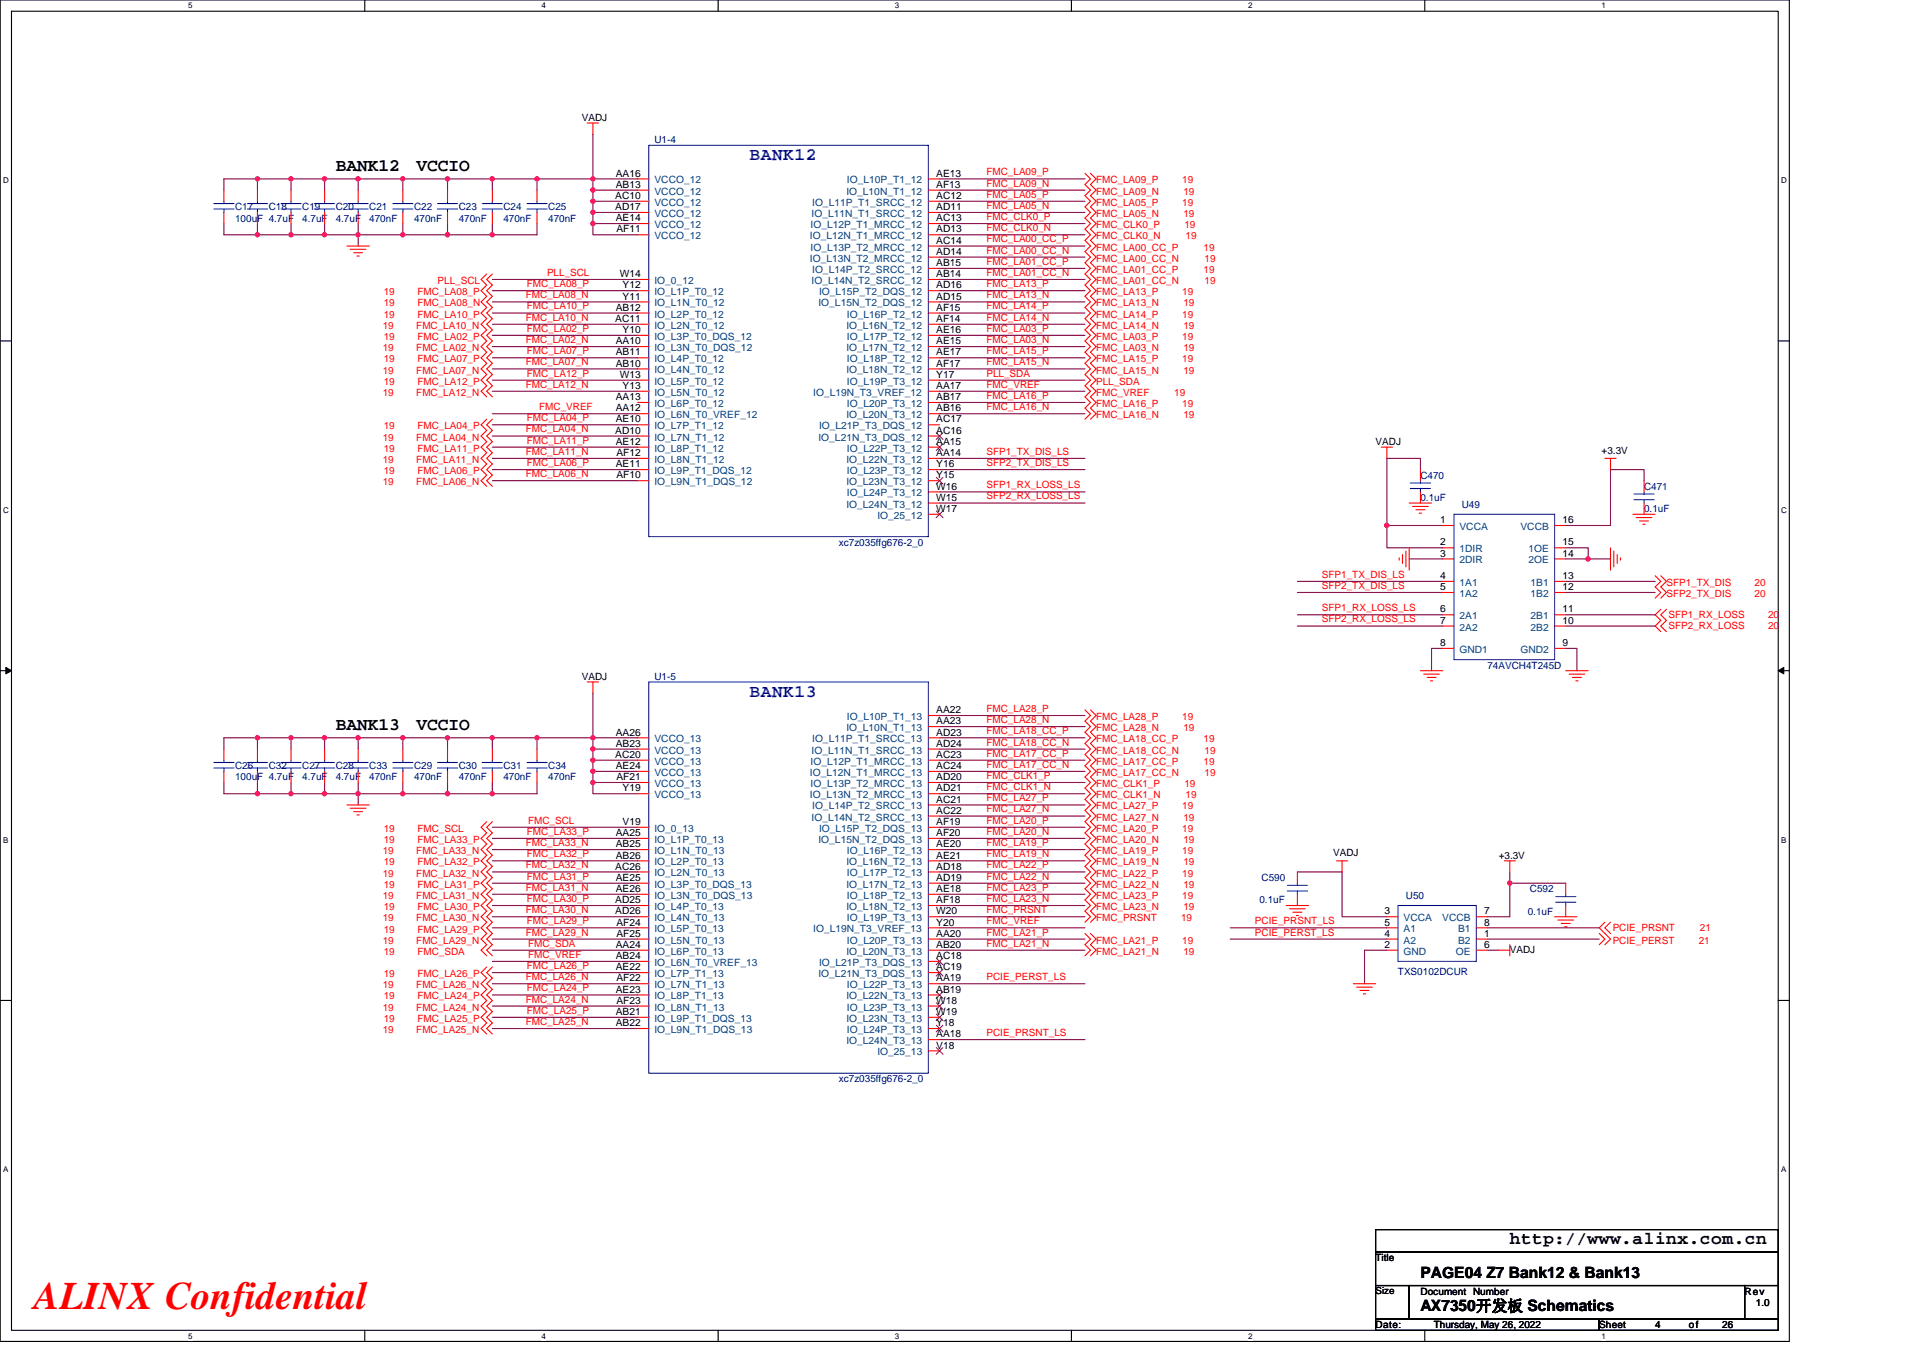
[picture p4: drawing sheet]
<svg xmlns="http://www.w3.org/2000/svg" width="297mm" height="210mm" viewBox="0 0 297 210" stroke-linecap="round" stroke-linejoin="round" font-family="sans-serif">
<defs><g id="words">
<text font-size="6" fill="#f00" x="5.2" y="202.3">ALINX Confidential</text>
<g font-size="2.8">
<text x="51.9" y="26.5">BANK12</text>
<text x="64.3" y="26.5">VCCIO</text>
<text x="51.9" y="112.8">BANK13</text>
<text x="64.3" y="112.8">VCCIO</text>
<text x="233.2" y="192.3">http://www.alinx.com.cn</text>
</g>
<g font-size="2.8" fill="#00f">
<text x="115.8" y="24.7">BANK12</text>
<text x="115.8" y="107.7">BANK13</text>
</g>
<g font-size="2.4">
<text x="219.4" y="197.4">PAGE04 Z7 Bank12 &amp; Bank13</text>
<text x="219.4" y="202.6">AX7350开发板 Schematics</text>
</g>
<g font-size="1.5">
<text x="89.9" y="18.7">VADJ</text>
<text x="95.1" y="27.3">AA16</text>
<text x="95.1" y="29">AB13</text>
<text x="144.6" y="29">AF13</text>
<text x="144.6" y="27.3">AE13</text>
<text x="95" y="30.7">AC10</text>
<text x="95" y="32.5">AD17</text>
<text x="95.1" y="34.2">AE14</text>
<text x="95.2" y="35.9">AF11</text>
<text x="144.6" y="34.2">AC13</text>
<text x="144.6" y="30.7">AC12</text>
<text x="144.6" y="32.5">AD11</text>
<text x="144.6" y="35.9">AD13</text>
<text x="144.6" y="37.7">AC14</text>
<text x="144.6" y="41.1">AB15</text>
<text x="144.6" y="39.4">AD14</text>
<text x="95.7" y="42.8">W14</text>
<text x="96.2" y="44.6">Y12</text>
<text x="96.2" y="46.3">Y11</text>
<text x="144.6" y="42.8">AB14</text>
<text x="144.6" y="44.6">AD16</text>
<text x="144.6" y="46.3">AD15</text>
<text x="95" y="49.7">AC11</text>
<text x="95.1" y="48">AB12</text>
<text x="95.1" y="53.2">AA10</text>
<text x="96.2" y="51.5">Y10</text>
<text x="144.6" y="49.7">AF14</text>
<text x="144.6" y="53.2">AE15</text>
<text x="144.6" y="48">AF15</text>
<text x="144.6" y="51.5">AE16</text>
<text x="95.1" y="54.9">AB11</text>
<text x="95.1" y="56.6">AB10</text>
<text x="95.7" y="58.4">W13</text>
<text x="144.6" y="56.6">AF17</text>
<text x="144.6" y="54.9">AE17</text>
<text x="144.6" y="58.4">Y17</text>
<text x="95.1" y="61.8">AA13</text>
<text x="95.1" y="63.6">AA12</text>
<text x="95.1" y="65.3">AE10</text>
<text x="96.2" y="60.1">Y13</text>
<text x="144.6" y="63.6">AB16</text>
<text x="144.6" y="60.1">AA17</text>
<text x="144.6" y="61.8">AB17</text>
<text x="144.6" y="65.3">AC17</text>
<text x="95" y="67">AD10</text>
<text x="95.1" y="68.7">AE12</text>
<text x="95.2" y="70.5">AF12</text>
<text x="144.6" y="70.5">AA14</text>
<text x="144.6" y="68.7">AA15</text>
<text x="144.6" y="67">AC16</text>
<text x="212.5" y="68.8">VADJ</text>
<text x="247.4" y="70.1">+3.3V</text>
<text x="95.1" y="72.2">AE11</text>
<text x="95.2" y="73.9">AF10</text>
<text x="144.6" y="73.9">Y15</text>
<text x="144.6" y="77.4">W15</text>
<text x="144.6" y="72.2">Y16</text>
<text x="144.6" y="75.6">W16</text>
<text x="144.6" y="79.1">W17</text>
<text x="222.5" y="80.8">1</text>
<text x="241.3" y="80.8">16</text>
<text x="222.5" y="84.3">2</text>
<text x="222.5" y="86">3</text>
<text x="222.5" y="89.5">4</text>
<text x="241.3" y="89.5">13</text>
<text x="241.3" y="86">14</text>
<text x="241.3" y="84.3">15</text>
<text x="222.5" y="91.2">5</text>
<text x="222.5" y="94.6">6</text>
<text x="241.3" y="94.6">11</text>
<text x="241.3" y="91.2">12</text>
<text x="222.5" y="96.4">7</text>
<text x="222.5" y="99.8">8</text>
<text x="241.3" y="96.4">10</text>
<text x="241.3" y="99.8">9</text>
<text x="89.9" y="105">VADJ</text>
<text x="95.1" y="113.6">AA26</text>
<text x="144.6" y="113.6">AD23</text>
<text x="144.6" y="111.9">AA23</text>
<text x="144.6" y="110.2">AA22</text>
<text x="95" y="117.1">AC20</text>
<text x="95.1" y="115.4">AB23</text>
<text x="95.1" y="118.8">AE24</text>
<text x="144.6" y="117.1">AC23</text>
<text x="144.6" y="115.4">AD24</text>
<text x="144.6" y="118.8">AC24</text>
<text x="95.2" y="120.5">AF21</text>
<text x="96.2" y="122.3">Y19</text>
<text x="144.6" y="120.5">AD20</text>
<text x="144.6" y="124">AC21</text>
<text x="144.6" y="125.7">AC22</text>
<text x="144.6" y="122.3">AD21</text>
<text x="95.1" y="129.2">AA25</text>
<text x="95.1" y="130.9">AB25</text>
<text x="96.2" y="127.5">V19</text>
<text x="144.6" y="130.9">AE20</text>
<text x="144.6" y="127.5">AF19</text>
<text x="144.6" y="129.2">AF20</text>
<text x="95" y="134.4">AC26</text>
<text x="95.1" y="132.7">AB26</text>
<text x="95.1" y="136.1">AE25</text>
<text x="95.1" y="137.8">AE26</text>
<text x="144.6" y="132.7">AE21</text>
<text x="144.6" y="136.1">AD19</text>
<text x="144.6" y="134.4">AD18</text>
<text x="144.6" y="137.8">AE18</text>
<text x="205.9" y="132.3">VADJ</text>
<text x="231.5" y="132.7">+3.3V</text>
<text x="95" y="139.6">AD25</text>
<text x="95" y="141.3">AD26</text>
<text x="95.2" y="143">AF24</text>
<text x="144.6" y="139.6">AF18</text>
<text x="144.6" y="141.3">W20</text>
<text x="144.6" y="143">Y20</text>
<text x="213.8" y="141.3">3</text>
<text x="213.8" y="143">5</text>
<text x="229.3" y="143">8</text>
<text x="229.3" y="141.3">7</text>
<text x="95.1" y="146.5">AA24</text>
<text x="95.1" y="148.2">AB24</text>
<text x="95.1" y="149.9">AE22</text>
<text x="95.2" y="144.7">AF25</text>
<text x="144.6" y="146.5">AB20</text>
<text x="144.6" y="144.7">AA20</text>
<text x="144.6" y="148.2">AC18</text>
<text x="144.6" y="149.9">AC19</text>
<text x="213.8" y="144.7">4</text>
<text x="213.8" y="146.5">2</text>
<text x="229.3" y="144.7">1</text>
<text x="229.3" y="146.5">6</text>
<text x="233.2" y="147.2">VADJ</text>
<text x="95.1" y="153.4">AE23</text>
<text x="95.2" y="151.6">AF22</text>
<text x="95.2" y="155.1">AF23</text>
<text x="144.6" y="153.4">AB19</text>
<text x="144.6" y="151.6">AA19</text>
<text x="144.6" y="155.1">W18</text>
<text x="95.1" y="156.8">AB21</text>
<text x="95.1" y="158.6">AB22</text>
<text x="144.6" y="156.8">W19</text>
<text x="144.6" y="160.3">AA18</text>
<text x="144.6" y="158.6">Y18</text>
<text x="144.6" y="162">V18</text>
<text x="212.5" y="194.9">Title</text>
<text x="212.5" y="200">Size</text>
<text x="219.4" y="200">Document Number</text>
<text x="269.5" y="200">Rev</text>
<text x="271.2" y="201.8">1.0</text>
<text x="212.5" y="205.2">Date:</text>
<text x="221.5" y="205.2">Thursday, May 26, 2022</text>
<text x="247" y="205.2">Sheet</text>
<text x="255.7" y="205.2">4</text>
<text x="260.9" y="205.2">of</text>
<text x="266" y="205.2">26</text>
</g>
<g font-size="1.5" fill="#000080">
<text x="101.1" y="22.1">U1-4</text>
<text x="36.3" y="32.5">C17</text>
<text x="36.3" y="34.2">100uF 4.7uF</text>
<text x="41.5" y="32.5">C18</text>
<text x="46.7" y="32.5">C19</text>
<text x="46.7" y="34.2">4.7uF</text>
<text x="51.9" y="32.5">C20</text>
<text x="51.9" y="34.2">4.7uF</text>
<text x="57" y="32.5">C21</text>
<text x="57" y="34.2">470nF</text>
<text x="64" y="32.5">C22</text>
<text x="64" y="34.2">470nF</text>
<text x="70.9" y="32.5">C23</text>
<text x="70.9" y="34.2">470nF</text>
<text x="77.8" y="32.5">C24</text>
<text x="77.8" y="34.2">470nF</text>
<text x="84.7" y="32.5">C25</text>
<text x="84.7" y="34.2">470nF</text>
<text x="219.4" y="74">C470</text>
<text x="219.4" y="77.4">0.1uF</text>
<text x="254" y="75.7">C471</text>
<text x="225.8" y="78.4">U49</text>
<text x="254" y="79.1">0.1uF</text>
<text x="129.6" y="84.3">xc7z035ffg676-2_0</text>
<text x="101.1" y="105">U1-5</text>
<text x="229.8" y="103.3">74AVCH4T245D</text>
<text x="36.3" y="118.9">C26</text>
<text x="41.5" y="118.9">C32</text>
<text x="46.7" y="118.9">C27</text>
<text x="51.9" y="118.9">C28</text>
<text x="57" y="118.9">C33</text>
<text x="64" y="118.9">C29</text>
<text x="70.9" y="118.9">C30</text>
<text x="77.8" y="118.9">C31</text>
<text x="84.7" y="118.9">C34</text>
<text x="36.3" y="120.6">100uF 4.7uF</text>
<text x="46.7" y="120.6">4.7uF</text>
<text x="51.9" y="120.6">4.7uF</text>
<text x="57" y="120.6">470nF</text>
<text x="64" y="120.6">470nF</text>
<text x="70.9" y="120.6">470nF</text>
<text x="77.8" y="120.6">470nF</text>
<text x="84.7" y="120.6">470nF</text>
<text x="194.9" y="136.1">C590</text>
<text x="236.3" y="137.9">C592</text>
<text x="194.5" y="139.6">0.1uF</text>
<text x="217.2" y="138.9">U50</text>
<text x="236" y="141.3">0.1uF</text>
<text x="215.9" y="150.6">TXS0102DCUR</text>
<text x="129.6" y="167.2">xc7z035ffg676-2_0</text>
</g>
<g font-size="1.5" fill="#004080">
<text x="101.1" y="28.3">VCCO_12</text>
<text x="130.8" y="28.3">IO_L10P_T1_12</text>
<text x="101.1" y="30.1">VCCO_12</text>
<text x="101.1" y="31.8">VCCO_12</text>
<text x="101.1" y="33.5">VCCO_12</text>
<text x="101.1" y="35.2">VCCO_12</text>
<text x="125.2" y="35.2">IO_L12P_T1_MRCC_12</text>
<text x="125.4" y="33.5">IO_L11N_T1_SRCC_12</text>
<text x="125.5" y="31.8">IO_L11P_T1_SRCC_12</text>
<text x="130.7" y="30.1">IO_L10N_T1_12</text>
<text x="101.1" y="37">VCCO_12</text>
<text x="125.1" y="37">IO_L12N_T1_MRCC_12</text>
<text x="125.1" y="40.4">IO_L13N_T2_MRCC_12</text>
<text x="125.2" y="38.7">IO_L13P_T2_MRCC_12</text>
<text x="101.1" y="43.9">IO_0_12</text>
<text x="101.1" y="45.6">IO_L1P_T0_12</text>
<text x="101.1" y="47.3">IO_L1N_T0_12</text>
<text x="125.4" y="43.9">IO_L14N_T2_SRCC_12</text>
<text x="125.5" y="42.2">IO_L14P_T2_SRCC_12</text>
<text x="126.4" y="47.3">IO_L15N_T2_DQS_12</text>
<text x="126.5" y="45.6">IO_L15P_T2_DQS_12</text>
<text x="101.1" y="49.1">IO_L2P_T0_12</text>
<text x="101.1" y="50.8">IO_L2N_T0_12</text>
<text x="101.1" y="52.5">IO_L3P_T0_DQS_12</text>
<text x="130.7" y="50.8">IO_L16N_T2_12</text>
<text x="130.8" y="49.1">IO_L16P_T2_12</text>
<text x="130.8" y="52.5">IO_L17P_T2_12</text>
<text x="101.1" y="54.3">IO_L3N_T0_DQS_12</text>
<text x="101.1" y="56">IO_L4P_T0_12</text>
<text x="101.1" y="57.7">IO_L4N_T0_12</text>
<text x="101.1" y="59.4">IO_L5P_T0_12</text>
<text x="130.7" y="54.3">IO_L17N_T2_12</text>
<text x="130.7" y="57.7">IO_L18N_T2_12</text>
<text x="130.8" y="56">IO_L18P_T2_12</text>
<text x="130.8" y="59.4">IO_L19P_T3_12</text>
<text x="101.1" y="61.2">IO_L5N_T0_12</text>
<text x="101.1" y="62.9">IO_L6P_T0_12</text>
<text x="101.1" y="64.6">IO_L6N_T0_VREF_12</text>
<text x="125.6" y="61.2">IO_L19N_T3_VREF_12</text>
<text x="130.7" y="64.6">IO_L20N_T3_12</text>
<text x="130.8" y="62.9">IO_L20P_T3_12</text>
<text x="101.1" y="66.3">IO_L7P_T1_12</text>
<text x="101.1" y="68.1">IO_L7N_T1_12</text>
<text x="101.1" y="69.8">IO_L8P_T1_12</text>
<text x="101.1" y="71.5">IO_L8N_T1_12</text>
<text x="126.4" y="68.1">IO_L21N_T3_DQS_12</text>
<text x="126.5" y="66.3">IO_L21P_T3_DQS_12</text>
<text x="130.7" y="71.5">IO_L22N_T3_12</text>
<text x="130.8" y="69.8">IO_L22P_T3_12</text>
<text x="101.1" y="73.3">IO_L9P_T1_DQS_12</text>
<text x="101.1" y="75">IO_L9N_T1_DQS_12</text>
<text x="130.7" y="75">IO_L23N_T3_12</text>
<text x="130.8" y="73.3">IO_L23P_T3_12</text>
<text x="130.8" y="76.7">IO_L24P_T3_12</text>
<text x="130.7" y="78.4">IO_L24N_T3_12</text>
<text x="135.5" y="80.2">IO_25_12</text>
<text x="225.4" y="81.9">VCCA</text>
<text x="234.9" y="81.9">VCCB</text>
<text x="225.4" y="85.3">1DIR</text>
<text x="225.4" y="87.1">2DIR</text>
<text x="236.1" y="87.1">2OE</text>
<text x="236.1" y="85.3">1OE</text>
<text x="225.4" y="90.5">1A1</text>
<text x="225.4" y="92.2">1A2</text>
<text x="225.4" y="95.7">2A1</text>
<text x="236.4" y="95.7">2B1</text>
<text x="236.4" y="92.2">1B2</text>
<text x="236.4" y="90.5">1B1</text>
<text x="225.4" y="97.4">2A2</text>
<text x="225.4" y="100.9">GND1</text>
<text x="234.9" y="100.9">GND2</text>
<text x="236.4" y="97.4">2B2</text>
<text x="130.7" y="113">IO_L10N_T1_13</text>
<text x="130.8" y="111.3">IO_L10P_T1_13</text>
<text x="101.1" y="114.7">VCCO_13</text>
<text x="101.1" y="116.4">VCCO_13</text>
<text x="101.1" y="118.2">VCCO_13</text>
<text x="101.1" y="119.9">VCCO_13</text>
<text x="125.1" y="119.9">IO_L12N_T1_MRCC_13</text>
<text x="125.2" y="118.2">IO_L12P_T1_MRCC_13</text>
<text x="125.4" y="116.4">IO_L11N_T1_SRCC_13</text>
<text x="125.5" y="114.7">IO_L11P_T1_SRCC_13</text>
<text x="101.1" y="121.6">VCCO_13</text>
<text x="101.1" y="123.3">VCCO_13</text>
<text x="125.1" y="123.3">IO_L13N_T2_MRCC_13</text>
<text x="125.2" y="121.6">IO_L13P_T2_MRCC_13</text>
<text x="125.5" y="125.1">IO_L14P_T2_SRCC_13</text>
<text x="101.1" y="128.5">IO_0_13</text>
<text x="101.1" y="130.2">IO_L1P_T0_13</text>
<text x="101.1" y="132">IO_L1N_T0_13</text>
<text x="125.4" y="126.8">IO_L14N_T2_SRCC_13</text>
<text x="126.4" y="130.2">IO_L15N_T2_DQS_13</text>
<text x="126.5" y="128.5">IO_L15P_T2_DQS_13</text>
<text x="130.8" y="132">IO_L16P_T2_13</text>
<text x="101.1" y="133.7">IO_L2P_T0_13</text>
<text x="101.1" y="135.4">IO_L2N_T0_13</text>
<text x="101.1" y="137.2">IO_L3P_T0_DQS_13</text>
<text x="130.7" y="133.7">IO_L16N_T2_13</text>
<text x="130.7" y="137.2">IO_L17N_T2_13</text>
<text x="130.8" y="135.4">IO_L17P_T2_13</text>
<text x="101.1" y="138.9">IO_L3N_T0_DQS_13</text>
<text x="101.1" y="140.6">IO_L4P_T0_13</text>
<text x="101.1" y="142.3">IO_L4N_T0_13</text>
<text x="130.7" y="140.6">IO_L18N_T2_13</text>
<text x="130.8" y="138.9">IO_L18P_T2_13</text>
<text x="130.8" y="142.3">IO_L19P_T3_13</text>
<text x="216.8" y="142.3">VCCA</text>
<text x="222.8" y="142.3">VCCB</text>
<text x="101.1" y="144.1">IO_L5P_T0_13</text>
<text x="101.1" y="145.8">IO_L5N_T0_13</text>
<text x="101.1" y="147.5">IO_L6P_T0_13</text>
<text x="101.1" y="149.2">IO_L6N_T0_VREF_13</text>
<text x="125.6" y="144.1">IO_L19N_T3_VREF_13</text>
<text x="126.5" y="149.2">IO_L21P_T3_DQS_13</text>
<text x="130.7" y="147.5">IO_L20N_T3_13</text>
<text x="130.8" y="145.8">IO_L20P_T3_13</text>
<text x="216.8" y="144.1">A1</text>
<text x="216.8" y="145.8">A2</text>
<text x="216.8" y="147.5">GND</text>
<text x="224.9" y="147.5">OE</text>
<text x="225.2" y="145.8">B2</text>
<text x="225.2" y="144.1">B1</text>
<text x="101.1" y="151">IO_L7P_T1_13</text>
<text x="101.1" y="152.7">IO_L7N_T1_13</text>
<text x="101.1" y="154.4">IO_L8P_T1_13</text>
<text x="126.4" y="151">IO_L21N_T3_DQS_13</text>
<text x="130.7" y="154.4">IO_L22N_T3_13</text>
<text x="130.8" y="152.7">IO_L22P_T3_13</text>
<text x="101.1" y="156.1">IO_L8N_T1_13</text>
<text x="101.1" y="157.9">IO_L9P_T1_DQS_13</text>
<text x="101.1" y="159.6">IO_L9N_T1_DQS_13</text>
<text x="130.7" y="157.9">IO_L23N_T3_13</text>
<text x="130.7" y="161.3">IO_L24N_T3_13</text>
<text x="130.8" y="156.1">IO_L23P_T3_13</text>
<text x="130.8" y="159.6">IO_L24P_T3_13</text>
<text x="135.5" y="163.1">IO_25_13</text>
</g>
<g font-size="1.5" fill="#f00">
<text x="152.4" y="27.1">FMC_LA09_P</text>
<text x="152.4" y="28.8">FMC_LA09_N</text>
<text x="169.3" y="28.3">FMC_LA09_P</text>
<text x="182.6" y="28.3">19</text>
<text x="152.4" y="34">FMC_CLK0_P</text>
<text x="152.4" y="35.7">FMC_CLK0_N</text>
<text x="152.4" y="30.5">FMC_LA05_P</text>
<text x="152.4" y="32.3">FMC_LA05_N</text>
<text x="169.3" y="35.3">FMC_CLK0_P</text>
<text x="169.3" y="31.8">FMC_LA05_P</text>
<text x="169.3" y="33.5">FMC_LA05_N</text>
<text x="169.3" y="30.1">FMC_LA09_N</text>
<text x="182.6" y="31.8">19</text>
<text x="182.8" y="33.5">19</text>
<text x="182.8" y="30.1">19</text>
<text x="183" y="35.3">19</text>
<text x="152.4" y="37.5">FMC_LA00_CC_P</text>
<text x="152.4" y="39.2">FMC_LA00_CC_N</text>
<text x="152.4" y="40.9">FMC_LA01_CC_P</text>
<text x="169.3" y="37">FMC_CLK0_N</text>
<text x="169.3" y="38.7">FMC_LA00_CC_P</text>
<text x="169.3" y="40.4">FMC_LA00_CC_N</text>
<text x="183.1" y="37">19</text>
<text x="185.9" y="38.7">19</text>
<text x="186.1" y="40.4">19</text>
<text x="59.3" y="45.6">19</text>
<text x="59.3" y="47.3">19</text>
<text x="64.5" y="45.6">FMC_LA08_P</text>
<text x="64.5" y="47.3">FMC_LA08_N</text>
<text x="67.6" y="43.9">PLL_SCL</text>
<text x="81.2" y="46.1">FMC_LA08_N</text>
<text x="81.4" y="47.8">FMC_LA10_P</text>
<text x="81.4" y="44.4">FMC_LA08_P</text>
<text x="84.5" y="42.6">PLL_SCL</text>
<text x="152.4" y="42.6">FMC_LA01_CC_N</text>
<text x="152.4" y="46.1">FMC_LA13_N</text>
<text x="152.4" y="44.4">FMC_LA13_P</text>
<text x="152.4" y="47.8">FMC_LA14_P</text>
<text x="169.3" y="42.2">FMC_LA01_CC_P</text>
<text x="169.3" y="43.9">FMC_LA01_CC_N</text>
<text x="169.3" y="45.6">FMC_LA13_P</text>
<text x="169.3" y="47.3">FMC_LA13_N</text>
<text x="182.6" y="45.6">19</text>
<text x="182.8" y="47.3">19</text>
<text x="185.9" y="42.2">19</text>
<text x="186.1" y="43.9">19</text>
<text x="59.1" y="50.8">19</text>
<text x="59.3" y="52.5">19</text>
<text x="59.3" y="49.1">19</text>
<text x="64.3" y="50.8">FMC_LA10_N</text>
<text x="64.5" y="52.5">FMC_LA02_P</text>
<text x="64.5" y="49.1">FMC_LA10_P</text>
<text x="81.2" y="53">FMC_LA02_N</text>
<text x="81.2" y="49.6">FMC_LA10_N</text>
<text x="81.4" y="51.3">FMC_LA02_P</text>
<text x="152.4" y="51.3">FMC_LA03_P</text>
<text x="152.4" y="53">FMC_LA03_N</text>
<text x="152.4" y="49.6">FMC_LA14_N</text>
<text x="169.3" y="52.5">FMC_LA03_P</text>
<text x="169.3" y="49.1">FMC_LA14_P</text>
<text x="169.3" y="50.8">FMC_LA14_N</text>
<text x="182.6" y="52.5">19</text>
<text x="182.6" y="49.1">19</text>
<text x="182.8" y="50.8">19</text>
<text x="59.1" y="54.3">19</text>
<text x="59.1" y="57.7">19</text>
<text x="59.3" y="59.4">19</text>
<text x="59.3" y="56">19</text>
<text x="64.3" y="54.3">FMC_LA02_N</text>
<text x="64.3" y="57.7">FMC_LA07_N</text>
<text x="64.5" y="59.4">FMC_LA12_P</text>
<text x="64.5" y="56">FMC_LA07_P</text>
<text x="81.2" y="59.9">FMC_LA12_N</text>
<text x="81.2" y="56.5">FMC_LA07_N</text>
<text x="81.4" y="58.2">FMC_LA12_P</text>
<text x="81.4" y="54.7">FMC_LA07_P</text>
<text x="152.4" y="59.9">FMC_VREF</text>
<text x="152.4" y="58.2">PLL_SDA</text>
<text x="152.4" y="56.5">FMC_LA15_N</text>
<text x="152.4" y="54.7">FMC_LA15_P</text>
<text x="169.3" y="59.4">PLL_SDA</text>
<text x="169.3" y="56">FMC_LA15_P</text>
<text x="169.3" y="57.7">FMC_LA15_N</text>
<text x="169.3" y="54.3">FMC_LA03_N</text>
<text x="182.6" y="56">19</text>
<text x="182.8" y="57.7">19</text>
<text x="182.8" y="54.3">19</text>
<text x="59.1" y="61.2">19</text>
<text x="64.3" y="61.2">FMC_LA12_N</text>
<text x="81.4" y="65.1">FMC_LA04_P</text>
<text x="83.3" y="63.4">FMC_VREF</text>
<text x="152.4" y="61.6">FMC_LA16_P</text>
<text x="152.4" y="63.4">FMC_LA16_N</text>
<text x="169.3" y="61.2">FMC_VREF</text>
<text x="169.3" y="62.9">FMC_LA16_P</text>
<text x="169.3" y="64.6">FMC_LA16_N</text>
<text x="181.4" y="61.2">19</text>
<text x="182.6" y="62.9">19</text>
<text x="182.8" y="64.6">19</text>
<text x="59.1" y="68.1">19</text>
<text x="59.1" y="71.5">19</text>
<text x="59.3" y="66.4">19</text>
<text x="59.3" y="69.8">19</text>
<text x="64.3" y="68.1">FMC_LA04_N</text>
<text x="64.3" y="71.5">FMC_LA11_N</text>
<text x="64.5" y="66.4">FMC_LA04_P</text>
<text x="64.5" y="69.8">FMC_LA11_P</text>
<text x="81.2" y="66.8">FMC_LA04_N</text>
<text x="81.2" y="70.3">FMC_LA11_N</text>
<text x="81.4" y="68.5">FMC_LA11_P</text>
<text x="152.4" y="70.3">SFP1_TX_DIS_LS</text>
<text x="59.1" y="75">19</text>
<text x="59.3" y="73.3">19</text>
<text x="64.3" y="75">FMC_LA06_N</text>
<text x="64.5" y="73.3">FMC_LA06_P</text>
<text x="81.2" y="73.7">FMC_LA06_N</text>
<text x="81.4" y="72">FMC_LA06_P</text>
<text x="152.4" y="72">SFP2_TX_DIS_LS</text>
<text x="152.4" y="75.5">SFP1_RX_LOSS_LS</text>
<text x="152.4" y="77.2">SFP2_RX_LOSS_LS</text>
<text x="204.2" y="89.3">SFP1_TX_DIS_LS</text>
<text x="204.2" y="91">SFP2_TX_DIS_LS</text>
<text x="204.2" y="94.4">SFP1_RX_LOSS_LS</text>
<text x="257.4" y="90.5">SFP1_TX_DIS</text>
<text x="257.4" y="92.3">SFP2_TX_DIS</text>
<text x="257.7" y="95.5">SFP1_RX_LOSS</text>
<text x="271" y="90.5">20</text>
<text x="271" y="92.3">20</text>
<text x="273.1" y="95.5">20</text>
<text x="204.2" y="96.2">SFP2_RX_LOSS_LS</text>
<text x="257.7" y="97.3">SFP2_RX_LOSS</text>
<text x="273.1" y="97.3">20</text>
<text x="152.4" y="113.5">FMC_LA18_CC_P</text>
<text x="152.4" y="110">FMC_LA28_P</text>
<text x="152.4" y="111.7">FMC_LA28_N</text>
<text x="169.3" y="111.3">FMC_LA28_P</text>
<text x="169.3" y="113">FMC_LA28_N</text>
<text x="182.6" y="111.3">19</text>
<text x="182.8" y="113">19</text>
<text x="152.4" y="115.2">FMC_LA18_CC_N</text>
<text x="152.4" y="118.6">FMC_LA17_CC_N</text>
<text x="152.4" y="116.9">FMC_LA17_CC_P</text>
<text x="169.3" y="114.7">FMC_LA18_CC_P</text>
<text x="169.3" y="116.4">FMC_LA18_CC_N</text>
<text x="169.3" y="118.2">FMC_LA17_CC_P</text>
<text x="169.3" y="119.9">FMC_LA17_CC_N</text>
<text x="185.9" y="114.7">19</text>
<text x="185.9" y="118.2">19</text>
<text x="186.1" y="116.4">19</text>
<text x="186.1" y="119.9">19</text>
<text x="152.4" y="123.8">FMC_LA27_P</text>
<text x="152.4" y="125.5">FMC_LA27_N</text>
<text x="152.4" y="120.4">FMC_CLK1_P</text>
<text x="152.4" y="122.1">FMC_CLK1_N</text>
<text x="169.3" y="125.1">FMC_LA27_P</text>
<text x="169.3" y="121.6">FMC_CLK1_P</text>
<text x="169.3" y="123.3">FMC_CLK1_N</text>
<text x="182.6" y="125.1">19</text>
<text x="183" y="121.6">19</text>
<text x="183.1" y="123.3">19</text>
<text x="59.1" y="132">19</text>
<text x="59.3" y="128.5">19</text>
<text x="59.3" y="130.3">19</text>
<text x="64.3" y="132">FMC_LA33_N</text>
<text x="64.5" y="128.5">FMC_SCL</text>
<text x="64.5" y="130.3">FMC_LA33_P</text>
<text x="81.2" y="130.7">FMC_LA33_N</text>
<text x="81.4" y="129">FMC_LA33_P</text>
<text x="81.6" y="127.3">FMC_SCL</text>
<text x="152.4" y="130.7">FMC_LA19_P</text>
<text x="152.4" y="129">FMC_LA20_N</text>
<text x="152.4" y="127.3">FMC_LA20_P</text>
<text x="169.3" y="132">FMC_LA19_P</text>
<text x="169.3" y="126.8">FMC_LA27_N</text>
<text x="169.3" y="128.5">FMC_LA20_P</text>
<text x="169.3" y="130.3">FMC_LA20_N</text>
<text x="182.6" y="132">19</text>
<text x="182.6" y="128.5">19</text>
<text x="182.8" y="126.8">19</text>
<text x="182.8" y="130.3">19</text>
<text x="59.1" y="135.4">19</text>
<text x="59.3" y="133.7">19</text>
<text x="59.3" y="137.2">19</text>
<text x="64.3" y="135.4">FMC_LA32_N</text>
<text x="64.5" y="133.7">FMC_LA32_P</text>
<text x="64.5" y="137.2">FMC_LA31_P</text>
<text x="81.2" y="134.2">FMC_LA32_N</text>
<text x="81.2" y="137.6">FMC_LA31_N</text>
<text x="81.4" y="132.5">FMC_LA32_P</text>
<text x="81.4" y="135.9">FMC_LA31_P</text>
<text x="152.4" y="132.5">FMC_LA19_N</text>
<text x="152.4" y="134.2">FMC_LA22_P</text>
<text x="152.4" y="135.9">FMC_LA22_N</text>
<text x="152.4" y="137.6">FMC_LA23_P</text>
<text x="169.3" y="133.7">FMC_LA19_N</text>
<text x="169.3" y="135.4">FMC_LA22_P</text>
<text x="169.3" y="137.2">FMC_LA22_N</text>
<text x="182.6" y="135.4">19</text>
<text x="182.8" y="133.7">19</text>
<text x="182.8" y="137.2">19</text>
<text x="59.1" y="138.9">19</text>
<text x="59.1" y="142.3">19</text>
<text x="59.3" y="140.6">19</text>
<text x="64.3" y="138.9">FMC_LA31_N</text>
<text x="64.3" y="142.3">FMC_LA30_N</text>
<text x="64.5" y="140.6">FMC_LA30_P</text>
<text x="81.2" y="141.1">FMC_LA30_N</text>
<text x="81.4" y="142.8">FMC_LA29_P</text>
<text x="81.4" y="139.4">FMC_LA30_P</text>
<text x="152.4" y="142.8">FMC_VREF</text>
<text x="152.4" y="141.1">FMC_PRSNT</text>
<text x="152.4" y="139.4">FMC_LA23_N</text>
<text x="169.3" y="142.3">FMC_PRSNT</text>
<text x="169.3" y="138.9">FMC_LA23_P</text>
<text x="169.3" y="140.6">FMC_LA23_N</text>
<text x="182.4" y="142.3">19</text>
<text x="182.6" y="138.9">19</text>
<text x="182.8" y="140.6">19</text>
<text x="193.8" y="142.8">PCIE_PRSNT_LS</text>
<text x="249.1" y="143.9">PCIE_PRSNT</text>
<text x="262.6" y="143.9">21</text>
<text x="59.1" y="145.8">19</text>
<text x="59.3" y="147.5">19</text>
<text x="59.3" y="144.1">19</text>
<text x="64.3" y="145.8">FMC_LA29_N</text>
<text x="64.5" y="147.5">FMC_SDA</text>
<text x="64.5" y="144.1">FMC_LA29_P</text>
<text x="81.2" y="144.5">FMC_LA29_N</text>
<text x="81.4" y="149.7">FMC_LA26_P</text>
<text x="81.6" y="148">FMC_VREF</text>
<text x="81.6" y="146.3">FMC_SDA</text>
<text x="152.4" y="146.3">FMC_LA21_N</text>
<text x="152.4" y="144.5">FMC_LA21_P</text>
<text x="169.3" y="145.8">FMC_LA21_P</text>
<text x="169.3" y="147.5">FMC_LA21_N</text>
<text x="182.6" y="145.8">19</text>
<text x="182.8" y="147.5">19</text>
<text x="193.8" y="144.5">PCIE_PERST_LS</text>
<text x="249.1" y="145.8">PCIE_PERST</text>
<text x="262.4" y="145.8">21</text>
<text x="59.1" y="152.7">19</text>
<text x="59.3" y="151">19</text>
<text x="59.3" y="154.4">19</text>
<text x="64.3" y="152.7">FMC_LA26_N</text>
<text x="64.5" y="151">FMC_LA26_P</text>
<text x="64.5" y="154.4">FMC_LA24_P</text>
<text x="81.2" y="151.4">FMC_LA26_N</text>
<text x="81.2" y="154.9">FMC_LA24_N</text>
<text x="81.4" y="153.2">FMC_LA24_P</text>
<text x="152.4" y="151.4">PCIE_PERST_LS</text>
<text x="59.1" y="159.6">19</text>
<text x="59.1" y="156.2">19</text>
<text x="59.3" y="157.9">19</text>
<text x="64.3" y="159.6">FMC_LA25_N</text>
<text x="64.3" y="156.2">FMC_LA24_N</text>
<text x="64.5" y="157.9">FMC_LA25_P</text>
<text x="81.2" y="158.4">FMC_LA25_N</text>
<text x="81.4" y="156.6">FMC_LA25_P</text>
<text x="152.4" y="160.1">PCIE_PRSNT_LS</text>
</g>
<g font-size="1.2">
<text x="29.1" y="1.3">5</text>
<text x="83.6" y="1.3">4</text>
<text x="138.2" y="1.3">3</text>
<text x="192.8" y="1.3">2</text>
<text x="247.4" y="1.3">1</text>
<text x=".5" y="28.3">D</text>
<text x="275.1" y="28.3">D</text>
<text x=".5" y="79.2">C</text>
<text x="275.1" y="79.2">C</text>
<text x=".5" y="130.2">B</text>
<text x="275.1" y="130.2">B</text>
<text x=".5" y="181.1">A</text>
<text x="275.1" y="181.1">A</text>
<text x="29.1" y="206.8">5</text>
<text x="83.6" y="206.8">4</text>
<text x="138.2" y="206.8">3</text>
<text x="192.8" y="206.8">2</text>
<text x="247.4" y="206.8">1</text>
</g>
</g></defs>
<path d="M0 0h276.4v207.3h-276.4zM1.8 1.7h272.9v203.8h-272.9z" fill="none" stroke="#000" stroke-width=".17"/>
<g fill="#fff">
<path d="M29.1 .2h.6v1.4h-.6z"/>
<path d="M29.1 205.7h.6v1.4h-.6z"/>
</g>
<path d="M56.3 0v1.7M56.3 205.5v1.8" fill="none" stroke="#000" stroke-width=".17"/>
<g fill="#fff">
<path d="M83.6 .2h.7v1.4h-.7z"/>
<path d="M83.6 205.7h.7v1.4h-.7z"/>
</g>
<path d="M110.9 0v1.7M110.9 205.5v1.8" fill="none" stroke="#000" stroke-width=".17"/>
<g fill="#fff">
<path d="M138.2 .2h.7v1.4h-.7z"/>
<path d="M138.2 205.7h.7v1.4h-.7z"/>
</g>
<path d="M165.5 0v1.7M165.5 205.5v1.8" fill="none" stroke="#000" stroke-width=".17"/>
<g fill="#fff">
<path d="M192.8 .2h.6v1.4h-.6z"/>
<path d="M192.8 205.7h.6v1.4h-.6z"/>
</g>
<path d="M220.1 0v1.7M220.1 205.5v1.8" fill="none" stroke="#000" stroke-width=".17"/>
<g fill="#fff">
<path d="M247.4 .2h.6v1.4h-.6z"/>
<path d="M247.4 205.7h.6v1.4h-.6z"/>
<path d="M.5 27.2h.8v1.4h-.8z"/>
<path d="M275.1 27.2h.9v1.4h-.9z"/>
<path d="M.5 78.1h.8v1.4h-.8z"/>
<path d="M275.1 78.1h.9v1.4h-.9z"/>
</g>
<path d="M0 52.7h1.8M274.7 52.7h1.7" fill="none" stroke="#000" stroke-width=".17"/>
<g fill="#fff">
<path d="M.5 129.1h.8v1.4h-.8z"/>
<path d="M275.1 129.1h.8v1.4h-.8z"/>
</g>
<path d="M0 103.6h1.8M274.7 103.6h1.7" fill="none" stroke="#000" stroke-width=".17"/>
<path d="M.9 103.1l.9 .5-.9 .5zM274.7 103.6l.8-.5v1z" fill="#000" stroke="#000" stroke-width=".15"/>
<g fill="#fff">
<path d="M.5 180h.8v1.4h-.8z"/>
<path d="M275.1 180h.8v1.4h-.8z"/>
</g>
<path d="M0 154.6h1.8M274.7 154.6h1.7M212.5 190h62.2v3.5h-62.2zM212.5 193.5h62.2v5.1h-62.2zM212.5 198.6h5.2v5.2h-5.2zM217.7 198.6h51.8v5.2h-51.8zM269.5 198.6h5.2v5.2h-5.2zM212.5 203.8h34.5v1.7h-34.5zM247 203.8h27.7v1.7h-27.7z" fill="none" stroke="#000" stroke-width=".17"/>
<g fill="none" stroke="#800040" stroke-width=".17">
<path d="M34.6 34.5v1.8h5.2M39.8 27.6v1.8M39.8 27.6h-5.2v1.8M39.8 34.5v1.8M39.8 27.6h5.2M39.8 36.3h5.2M45 27.6h5.1v1.8M45 36.3h5.1M45 27.6v1.8M45 34.5v1.8M50.1 36.3h5.2M50.1 27.6h5.2"/>
<path d="M50.1 34.5v1.8M55.3 36.3h6.9M55.3 27.6h6.9M55.3 36.3v1.7M55.3 27.6v1.8M55.3 34.5v1.8M62.2 34.5v1.8M62.2 27.6h6.9v1.8M62.2 36.3h6.9M62.2 27.6v1.8M69.1 27.6h6.9v1.8M69.1 36.3h6.9"/>
<path d="M69.1 34.5v1.8M76 27.6h6.9M76 34.5v1.8M82.9 27.6h8.7v1.8h6.9M82.9 27.6v1.8M82.9 34.5v1.8h-6.9M91.6 34.5v1.8h6.9M91.6 34.5h6.9M91.6 31.1v1.7h6.9M91.6 29.4v1.7h6.9M91.6 20.7v6.9h6.9M91.6 32.8v1.7"/>
<path d="M145.1 34.5h22.5M145.1 36.3h22.5M145.1 38h22.5M145.1 39.7h22.5M145.1 31.1h22.5M145.1 32.8h22.5M145.1 27.6h22.5M145.1 29.4h22.5M76 51.8h22.5M76 53.6h22.5M76 43.2h22.5M76 48.4h22.5"/>
<path d="M76 50.1h22.5M76 58.7h22.5M76 55.3h22.5M76 57h22.5M76 44.9h22.5M76 46.7h22.5M145.1 41.5h22.5M145.1 43.2h22.5M145.1 58.7h22.5M145.1 57h22.5M145.1 55.3h22.5M145.1 51.8h22.5"/>
<path d="M145.1 53.6h22.5M145.1 46.7h22.5M145.1 44.9h22.5M145.1 48.4h22.5M145.1 50.1h22.5M76 63.9h22.5M76 72.6h22.5M76 74.3h22.5M76 65.6h22.5M76 67.4h22.5M76 60.5h22.5M76 70.8h22.5"/>
<path d="M76 69.1h22.5M145.1 60.5h22.5M145.1 62.2h22.5M145.1 63.9h22.5M145.1 70.8h22.5M145.1 72.6h22.5M145.1 76h22.5M145.1 77.7h22.5M219.4 72.6v-1.8h-5.2v10.4M254 74.3v-1.7h-5.2v8.6h-7M200.4 91.5h22.5M200.4 95h22.5"/>
<path d="M200.4 96.7h22.5M200.4 89.8h22.5M214.2 81.2v3.4h8.7M214.2 81.2h8.7M217.7 86.4h5.2M241.8 86.4h3.5M241.8 84.6h3.5v1.8h3.5M241.8 89.8h13.9M241.8 91.5h13.9M241.8 95h13.9M241.8 96.7h13.9M39.8 114h5.2v1.7"/>
<path d="M39.8 114v1.7M39.8 114h-5.2v1.7M45 114h5.1v1.7M50.1 114h5.2M55.3 114h6.9M55.3 114v1.7M62.2 114h6.9v1.7M62.2 114v1.7M69.1 114h6.9v1.7M76 114h6.9v1.7M82.9 114h8.7v1.7h6.9M91.6 117.5v1.7h6.9"/>
<path d="M91.6 117.5h6.9M91.6 107.1v6.9h6.9M91.6 119.2v1.7M91.6 115.7v1.8M145.1 114h22.5M145.1 115.7h22.5M145.1 110.6h22.5M145.1 112.3h22.5M145.1 119.2h22.5M145.1 117.5h22.5M222.9 100.2h-1.8v3.4M241.8 100.2h1.8v3.4"/>
<path d="M34.6 120.9v1.7h5.2M39.8 120.9v1.7M39.8 122.6h5.2M45 122.6h5.1M45 120.9v1.7M50.1 122.6h5.2M50.1 120.9v1.7M55.3 122.6h6.9M55.3 122.6v1.8M55.3 120.9v1.7M62.2 122.6h6.9M62.2 120.9v1.7"/>
<path d="M69.1 122.6h6.9M69.1 120.9v1.7M76 127.8h22.5M76 134.7h22.5M76 133h22.5M76 136.5h22.5M76 138.2h22.5M76 129.5h22.5M76 131.3h22.5M76 139.9h22.5M76 120.9v1.7M82.9 120.9v1.7h-6.9"/>
<path d="M91.6 120.9v1.7h6.9M91.6 120.9h6.9M145.1 133h22.5M145.1 131.3h22.5M145.1 124.4h22.5M145.1 126.1h22.5M145.1 129.5h22.5M145.1 127.8h22.5M145.1 134.7h22.5M145.1 136.5h22.5M145.1 138.2h22.5M145.1 139.9h22.5"/>
<path d="M145.1 120.9h22.5M145.1 122.6h22.5M200.4 134.7h6.9v6.9h6.9M233.2 136.5h8.6M233.2 136.5v5.1h-3.4M233.2 134.7v1.8M76 148.5h22.5M76 146.8h22.5M76 143.4h22.5M76 145.1h22.5M76 141.6h22.5M76 157.2h22.5"/>
<path d="M76 158.9h22.5M76 150.3h22.5M76 152h22.5M76 155.4h22.5M76 153.7h22.5M145.1 152h22.5M145.1 143.4h22.5M145.1 146.8h22.5M145.1 145.1h22.5M145.1 141.6h22.5M190 143.4h24.2M190 145.1h24.2"/>
<path d="M214.2 146.8h-3.4v5.2M229.8 143.4h17.2M229.8 145.1h17.2M229.8 146.8h1.7M145.1 160.6h22.5"/>
</g>
<g fill="#f0f" stroke="#f0f" stroke-width=".17">
<circle cx="91.6" cy="120.9" r=".34"/>
<circle cx="91.6" cy="119.2" r=".34"/>
<circle cx="91.6" cy="117.5" r=".34"/>
<circle cx="91.6" cy="115.7" r=".34"/>
<circle cx="91.6" cy="114" r=".33"/>
<circle cx="39.8" cy="122.6" r=".33"/>
<circle cx="39.8" cy="114" r=".33"/>
<circle cx="55.3" cy="122.6" r=".33"/>
<circle cx="55.3" cy="114" r=".33"/>
<circle cx="50.1" cy="114" r=".33"/>
<circle cx="62.2" cy="114" r=".33"/>
<circle cx="83" cy="114" r=".33"/>
<circle cx="76" cy="114" r=".33"/>
<circle cx="69.1" cy="114" r=".33"/>
<circle cx="76" cy="122.6" r=".33"/>
<circle cx="69.1" cy="122.6" r=".33"/>
<circle cx="50.1" cy="122.6" r=".33"/>
<circle cx="44.9" cy="122.6" r=".33"/>
<circle cx="44.9" cy="114" r=".33"/>
<circle cx="62.2" cy="122.6" r=".33"/>
<circle cx="55.3" cy="36.3" r=".33"/>
<circle cx="39.8" cy="36.3" r=".33"/>
<circle cx="62.2" cy="27.6" r=".33"/>
<circle cx="55.3" cy="27.6" r=".33"/>
<circle cx="39.8" cy="27.6" r=".33"/>
<circle cx="83" cy="27.6" r=".33"/>
<circle cx="76" cy="27.6" r=".33"/>
<circle cx="69.1" cy="27.6" r=".33"/>
<circle cx="76" cy="36.3" r=".33"/>
<circle cx="69.1" cy="36.3" r=".33"/>
<circle cx="50.1" cy="27.6" r=".33"/>
<circle cx="50.1" cy="36.3" r=".33"/>
<circle cx="44.9" cy="27.6" r=".33"/>
<circle cx="44.9" cy="36.3" r=".33"/>
<circle cx="62.2" cy="36.3" r=".33"/>
<circle cx="91.6" cy="34.5" r=".34"/>
<circle cx="91.6" cy="32.8" r=".34"/>
<circle cx="91.6" cy="31.1" r=".34"/>
<circle cx="91.6" cy="29.4" r=".34"/>
<circle cx="91.6" cy="27.6" r=".33"/>
<circle cx="214.2" cy="81.2" r=".34"/>
<circle cx="245.3" cy="86.4" r=".34"/>
<circle cx="233.2" cy="136.4" r=".34"/>
</g>
<g fill="none" stroke="#f00" stroke-width=".17">
<path d="M90.7 19h1.8M91.6 19v1.7M34.6 29.4v1.7M34.6 32.8v1.7M39.8 29.4v1.7M39.8 32.8v1.7M45 29.4v1.7M45 32.8v1.7M50.1 29.4v1.7M50.1 32.8v1.7M53.6 38h3.4M54.1 38.5h2.4"/>
<path d="M54.6 39.1h1.4M55.1 39.6h.4M55.3 29.4v1.7M55.3 32.8v1.7M62.2 29.4v1.7M62.2 32.8v1.7M69.1 29.4v1.7M69.1 32.8v1.7M76 29.4v1.7M76 32.8v1.7M82.9 29.4v1.7M82.9 32.8v1.7"/>
<path d="M98.5 27.6h1.7M98.5 29.4h1.7M98.5 31.1h1.7M98.5 32.8h1.7M98.5 34.5h1.7M98.5 36.3h1.7M143.4 27.6h1.7M143.4 29.4h1.7M143.4 31.1h1.7M143.4 32.8h1.7M143.4 34.5h1.7M143.4 36.3h1.7"/>
<path d="M143.4 38h1.7M143.4 39.7h1.7M167.6 26.8l.8 .8-.8 .9 .8 .9-.8 .8 .8 .9-.8 .9 .8 .8-.8 .9 .8 .8-.8 .9 .8 .9-.8 .8 .8 .9-.8 .9 .8 .8-.8 .9 .8 .9-.8 .8 .8 .9-.8 .8 .8 .9-.8 .9 .8 .9-.8 .8 .8 .9-.8 .8 .8 .9-.8 .9 .8 .8-.8 .9 .8 .9-.8 .8 .8 .9-.8 .8 .8 .9-.8 .9 .8 .8-.8 .9 .8 .9-.8 .8 .8 .9-.8 .9 .8 .8-.8 .9M168.4 26.8l.9 .8-.9 .9 .9 .9-.9 .8 .9 .9-.9 .9 .9 .8-.9 .9 .9 .8-.9 .9 .9 .9-.9 .8 .9 .9-.9 .9 .9 .8-.9 .9 .9 .9-.9 .8 .9 .9-.9 .8 .9 .9-.9 .9 .9 .9-.9 .8 .9 .9-.9 .8 .9 .9-.9 .9 .9 .8-.9 .9 .9 .9-.9 .8 .9 .9-.9 .8 .9 .9-.9 .9 .9 .8-.9 .9 .9 .9-.9 .8 .9 .9-.9 .9 .9 .8-.9 .9M75.2 42.3l-.9 .9 .9 .8-.9 .9 .9 .9-.9 .9 .9 .8-.9 .9 .9 .8-.9 .9 .9 .9-.9 .8 .9 .9-.9 .9 .9 .8-.9 .9 .9 .8-.9 .9 .9 .9-.9 .8 .9 .9-.9 .9 .9 .8M76 42.3l-.8 .9 .8 .8-.8 .9 .8 .9-.8 .9 .8 .8-.8 .9 .8 .8-.8 .9 .8 .9-.8 .8 .8 .9-.8 .9 .8 .8-.8 .9 .8 .8-.8 .9 .8 .9-.8 .8 .8 .9-.8 .9 .8 .8M98.5 43.2h1.7M98.5 44.9h1.7M98.5 46.7h1.7M98.5 48.4h1.7M98.5 50.1h1.7M98.5 51.8h1.7"/>
<path d="M98.5 53.6h1.7M98.5 55.3h1.7M98.5 57h1.7M98.5 58.7h1.7M143.4 41.5h1.7M143.4 43.2h1.7M143.4 44.9h1.7M143.4 46.7h1.7M143.4 48.4h1.7M143.4 50.1h1.7M143.4 51.8h1.7M143.4 53.6h1.7"/>
<path d="M143.4 55.3h1.7M143.4 57h1.7M143.4 58.7h1.7M75.2 64.8l-.9 .8 .9 .9-.9 .9 .9 .8-.9 .9 .9 .9-.9 .8 .9 .9-.9 .9 .9 .8-.9 .9 .9 .8M76 64.8l-.8 .8 .8 .9-.8 .9 .8 .8-.8 .9 .8 .9-.8 .8 .8 .9-.8 .9 .8 .8-.8 .9 .8 .8M98.5 60.5h1.7M98.5 62.2h1.7M98.5 63.9h1.7M98.5 65.6h1.7M98.5 67.4h1.7M98.5 69.1h1.7M98.5 70.8h1.7"/>
<path d="M98.5 72.6h1.7M98.5 74.3h1.7M143.4 60.5h1.7M143.4 62.2h1.7M143.4 63.9h1.7M143.4 65.6h1.7M143.4 67.4h1.7M143.4 69.1h1.7M143.4 70.8h1.7M143.4 72.6h1.7M143.4 74.3h1.7M143.4 76h1.7"/>
<path d="M143.4 77.7h1.7M143.4 79.5h1.7M213.4 69.1h1.7M214.2 69.1v1.7M217.7 77.7h3.4M218.2 78.3h2.4M218.7 78.8h1.4M219.2 79.3h.4M219.4 72.6v1.7M219.4 76v1.7M247.9 70.8h1.7M248.8 70.8v1.8"/>
<path d="M252.2 79.5h3.5M252.7 80h2.5M254 74.3v1.7M254 77.7v1.8M216.1 86.2v.4M216.6 85.7v1.4M217.2 85.2v2.4M217.7 84.6v3.5M222.9 81.2h1.7M222.9 84.6h1.7M222.9 86.4h1.7M222.9 89.8h1.7"/>
<path d="M222.9 91.5h1.7M222.9 95h1.7M222.9 96.7h1.7M240.1 96.7h1.7M240.1 95h1.7M240.1 91.5h1.7M240.1 89.8h1.7M240.1 86.4h1.7M240.1 84.6h1.7M240.1 81.2h1.7M248.8 84.6v3.5M249.3 85.2v2.4"/>
<path d="M249.8 85.7v1.4M250.3 86.2v.4M253.3 80.5h1.3M253.8 81h.3M255.7 89l.8 .8-.8 .9 .8 .8-.8 .9M256.5 94.1l-.8 .9 .8 .9-.8 .8 .8 .9M256.5 89l.9 .8-.9 .9 .9 .8-.9 .9M257.4 94.1l-.9 .9 .9 .9-.9 .8 .9 .9M34.6 115.7v1.8M34.6 119.2v1.7M39.8 115.7v1.8M39.8 119.2v1.7"/>
<path d="M45 115.7v1.8M45 119.2v1.7M50.1 115.7v1.8M50.1 119.2v1.7M55.3 115.7v1.8M55.3 119.2v1.7M62.2 115.7v1.8M62.2 119.2v1.7M69.1 115.7v1.8M69.1 119.2v1.7M76 115.7v1.8M76 119.2v1.7"/>
<path d="M82.9 115.7v1.8M82.9 119.2v1.7M90.7 105.4h1.8M91.6 105.4v1.7M98.5 114h1.7M98.5 115.7h1.7M98.5 117.5h1.7M98.5 119.2h1.7M143.4 110.6h1.7M143.4 112.3h1.7M143.4 114h1.7M143.4 115.7h1.7"/>
<path d="M143.4 117.5h1.7M143.4 119.2h1.7M167.6 109.7l.8 .9-.8 .8 .8 .9-.8 .8 .8 .9-.8 .9 .8 .8-.8 .9 .8 .9-.8 .8 .8 .9-.8 .9 .8 .8-.8 .9 .8 .8-.8 .9 .8 .9-.8 .8 .8 .9-.8 .9 .8 .8-.8 .9 .8 .8-.8 .9 .8 .9-.8 .8 .8 .9-.8 .9 .8 .8-.8 .9 .8 .9-.8 .8 .8 .9-.8 .8 .8 .9-.8 .9 .8 .8-.8 .9M168.4 109.7l.9 .9-.9 .8 .9 .9-.9 .8 .9 .9-.9 .9 .9 .8-.9 .9 .9 .9-.9 .8 .9 .9-.9 .9 .9 .8-.9 .9 .9 .8-.9 .9 .9 .9-.9 .8 .9 .9-.9 .9 .9 .8-.9 .9 .9 .8-.9 .9 .9 .9-.9 .8 .9 .9-.9 .9 .9 .8-.9 .9 .9 .9-.9 .8 .9 .9-.9 .8 .9 .9-.9 .9 .9 .8-.9 .9M219.4 103.6h3.5M219.9 104.2h2.4M220.4 104.7h1.4M221 105.2h.3M222.9 100.2h1.7M240.1 100.2h1.7M241.8 103.6h3.5M242.4 104.2h2.4"/>
<path d="M242.9 104.7h1.4M243.4 105.2h.4M53.6 124.4h3.4M54.1 124.9h2.4M54.6 125.4h1.4M55.1 125.9h.4M75.2 127l-.9 .8 .9 .9-.9 .8 .9 .9-.9 .9 .9 .8-.9 .9 .9 .9-.9 .8 .9 .9-.9 .9 .9 .8-.9 .9 .9 .8-.9 .9 .9 .9-.9 .8 .9 .9-.9 .9 .9 .8-.9 .9 .9 .9-.9 .8 .9 .9M76 127l-.8 .8 .8 .9-.8 .8 .8 .9-.8 .9 .8 .8-.8 .9 .8 .9-.8 .8 .8 .9-.8 .9 .8 .8-.8 .9 .8 .8-.8 .9 .8 .9-.8 .8 .8 .9-.8 .9 .8 .8-.8 .9 .8 .9-.8 .8 .8 .9M98.5 127.8h1.7M98.5 129.5h1.7M98.5 131.3h1.7M98.5 133h1.7"/>
<path d="M98.5 134.7h1.7M98.5 136.5h1.7M98.5 138.2h1.7M98.5 139.9h1.7M98.5 120.9h1.7M98.5 122.6h1.7M143.4 120.9h1.7M143.4 122.6h1.7M143.4 124.4h1.7M143.4 126.1h1.7M143.4 127.8h1.7M143.4 129.5h1.7"/>
<path d="M143.4 131.3h1.7M143.4 133h1.7M143.4 134.7h1.7M143.4 136.5h1.7M143.4 138.2h1.7M143.4 139.9h1.7M198.7 139.9h3.4M200.4 134.7v1.8M200.4 138.2v1.7M206.5 133h1.7M207.3 133v1.7M232.4 133h1.7"/>
<path d="M233.2 133v1.7M241.8 136.5v1.7M241.8 139.9v1.7M75.2 149.4l-.9 .9 .9 .8-.9 .9 .9 .9-.9 .8 .9 .9-.9 .8 .9 .9-.9 .9 .9 .9-.9 .8 .9 .9M76 149.4l-.8 .9 .8 .8-.8 .9 .8 .9-.8 .8 .8 .9-.8 .8 .8 .9-.8 .9 .8 .9-.8 .8 .8 .9M98.5 141.6h1.7M98.5 143.4h1.7M98.5 145.1h1.7M98.5 146.8h1.7M98.5 148.5h1.7M98.5 150.3h1.7M98.5 152h1.7"/>
<path d="M98.5 153.7h1.7M98.5 155.4h1.7M98.5 157.2h1.7M98.5 158.9h1.7M143.4 141.6h1.7M143.4 143.4h1.7M143.4 145.1h1.7M143.4 146.8h1.7M143.4 148.5h1.7M143.4 150.3h1.7M143.4 152h1.7M143.4 153.7h1.7"/>
<path d="M143.4 155.4h1.7M143.4 157.2h1.7M143.4 158.9h1.7M167.6 144.2l.8 .9-.8 .9 .8 .8-.8 .9M168.4 144.2l.9 .9-.9 .9 .9 .8-.9 .9M199.2 140.4h2.4M199.7 140.9h1.4M200.2 141.5h.4M209 152h3.5M209.5 152.5h2.5M210.1 153h1.4M210.6 153.6h.3"/>
<path d="M214.2 141.6h1.7M214.2 143.4h1.7M214.2 145.1h1.7M214.2 146.8h1.7M228 146.8h1.8M228 145.1h1.8M228 143.4h1.8M228 141.6h1.8M231.5 146.8h1.7M233.2 146v1.7M240.1 141.6h3.5M240.6 142.2h2.5"/>
<path d="M241.2 142.7h1.3M241.7 143.2h.3M247 144.2l.9 .9-.9 .9M247.9 142.5l-.9 .9 1.8 1.7-.9 .9M248.8 142.5l-.9 .9 .9 .8M143.4 160.6h1.7M143.4 162.4h1.7"/>
</g>
<g fill="none" stroke="#00f" stroke-width=".17">
<path d="M33 32.3h3.1M33 31.5h3.1M34.6 31.1v.4M34.6 32.3v.5M38.2 32.3h3.1M38.2 31.5h3.1M39.8 31.1v.4M39.8 32.3v.5M43.4 32.3h3.1M43.4 31.5h3.1M45 31.1v.4M45 32.3v.5"/>
<path d="M48.6 32.3h3.1M48.6 31.5h3.1M50.1 31.1v.4M50.1 32.3v.5M53.8 32.3h3.1M53.8 31.5h3.1M55.3 31.1v.4M55.3 32.3v.5M60.7 32.3h3.1M60.7 31.5h3.1M62.2 31.1v.4M62.2 32.3v.5"/>
<path d="M67.6 32.3h3.1M67.6 31.5h3.1M69.1 31.1v.4M69.1 32.3v.5M74.5 32.3h3.1M74.5 31.5h3.1M76 31.1v.4M76 32.3v.5M81.4 32.3h3.1M81.4 31.5h3.1M82.9 31.1v.4M82.9 32.3v.5"/>
<path d="M100.2 22.5h43.2v60.4h-43.2zM217.8 75.5h3.2M217.8 74.6h3.2M219.4 74.3v.3M219.4 75.5v.5M224.6 79.5h15.5v22.4h-15.5zM252.4 77.2h3.1M252.4 76.3h3.1M254 76v.3M254 77.2v.5M33 118.7h3.1M33 117.8h3.1"/>
<path d="M34.6 117.5v.3M34.6 118.7v.5M38.2 118.7h3.1M38.2 117.8h3.1M39.8 117.5v.3M39.8 118.7v.5M43.4 118.7h3.1M43.4 117.8h3.1M45 117.5v.3M45 118.7v.5M48.6 118.7h3.1M48.6 117.8h3.1"/>
<path d="M50.1 117.5v.3M50.1 118.7v.5M53.8 118.7h3.1M53.8 117.8h3.1M55.3 117.5v.3M55.3 118.7v.5M60.7 118.7h3.1M60.7 117.8h3.1M62.2 117.5v.3M62.2 118.7v.5M67.6 118.7h3.1M67.6 117.8h3.1"/>
<path d="M69.1 117.5v.3M69.1 118.7v.5M74.5 118.7h3.1M74.5 117.8h3.1M76 117.5v.3M76 118.7v.5M81.4 118.7h3.1M81.4 117.8h3.1M82.9 117.5v.3M82.9 118.7v.5M100.2 105.4h43.2v60.4h-43.2zM198.9 137.7h3"/>
<path d="M198.9 136.8h3M200.4 136.5v.3M200.4 137.7v.5M215.9 139.9h12.1v8.6h-12.1zM240.3 139.4h3.1M240.3 138.5h3.1M241.8 138.2v.3M241.8 139.4v.5"/>
</g>
<g fill="none" stroke="#804000" stroke-width=".15">
<path d="M144.6 66.9l1.1 1M144.6 68.6l1.1 1M144.6 73.8l1.1 1M144.6 79l1.1 1M145.6 66.9l-1 1M145.6 68.6l-1 1M145.6 73.8l-1 1M145.6 79l-1 1M144.6 148l1.1 1.1M144.6 149.8l1.1 1M144.6 153.2l1.1 1.1M144.6 154.9l1.1 1.1"/>
<path d="M144.6 156.7l1.1 1M144.6 158.4l1.1 1M145.6 148l-1 1.1M145.6 149.8l-1 1M145.6 153.2l-1 1.1M145.6 154.9l-1 1.1M145.6 156.7l-1 1M145.6 158.4l-1 1M144.6 161.9l1.1 1M145.6 161.9l-1 1"/>
</g>
<use href="#words"/>
</svg>
